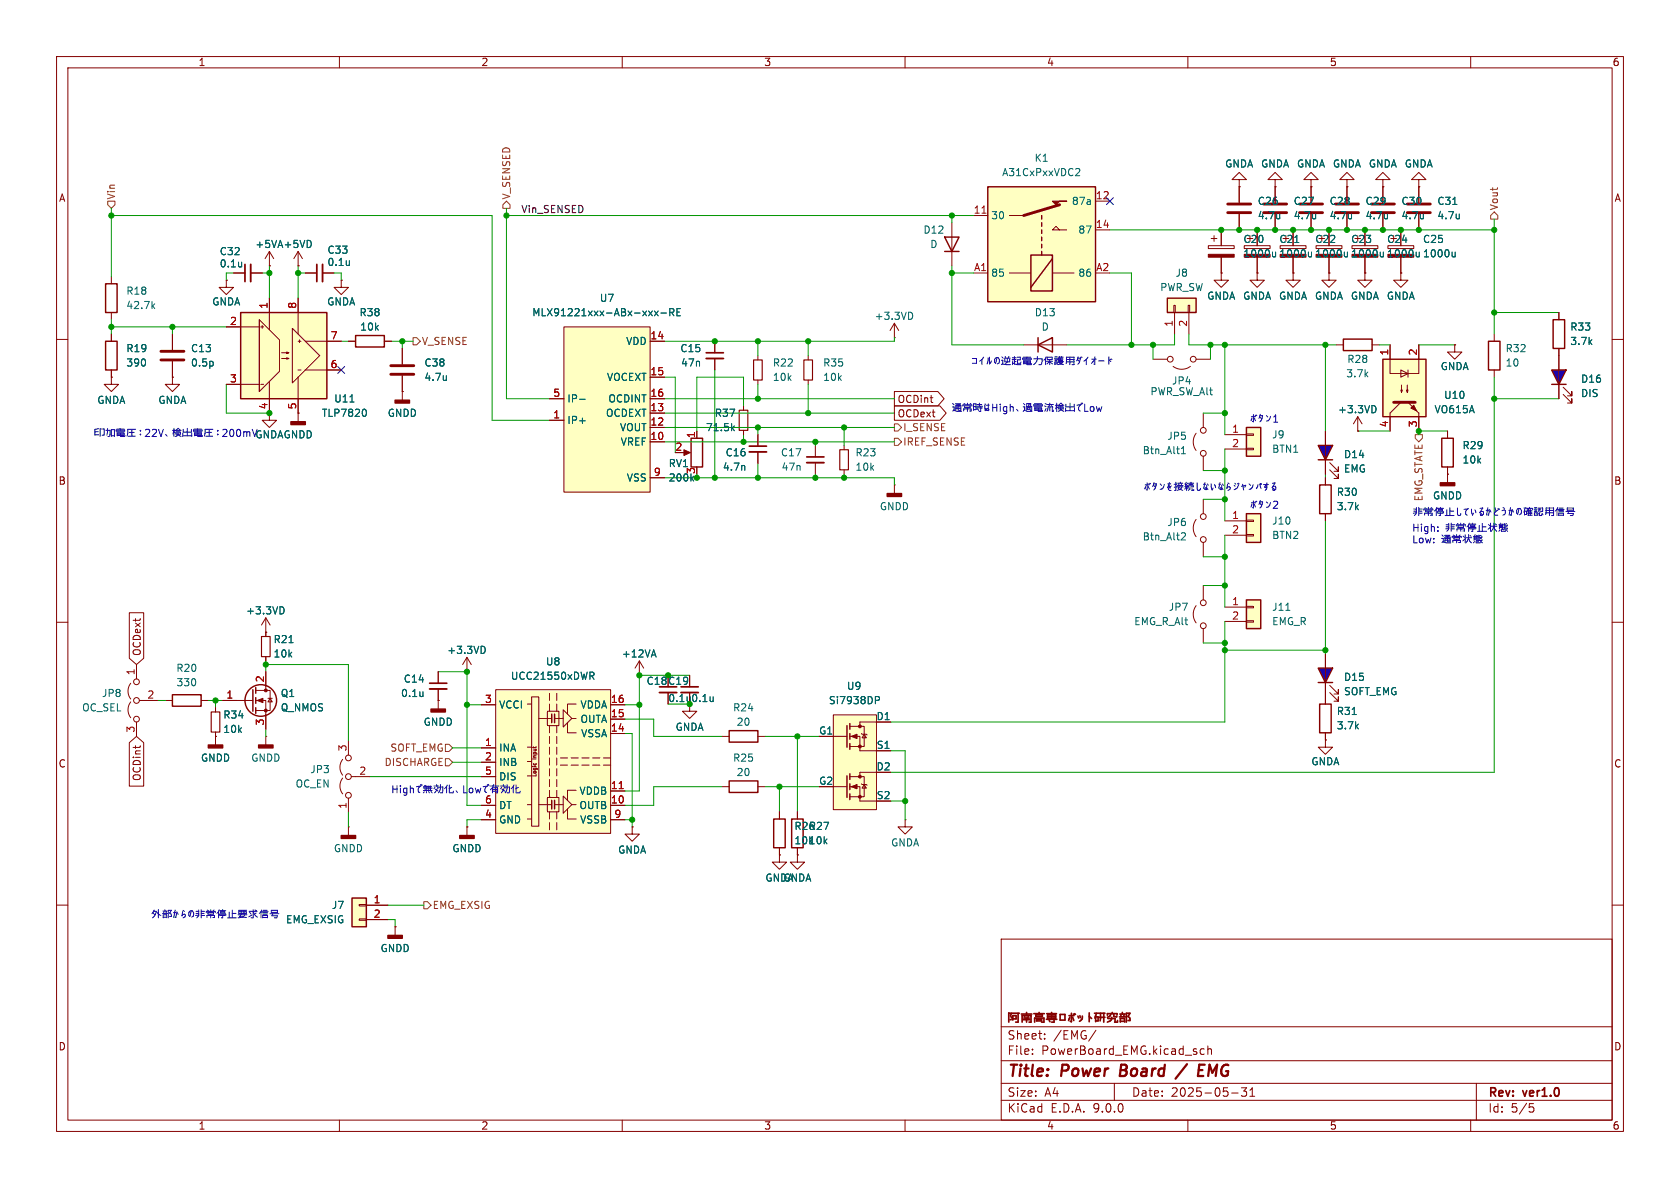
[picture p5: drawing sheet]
<svg xmlns="http://www.w3.org/2000/svg" width="297mm" height="210mm" viewBox="0 0 297 210" stroke-linecap="round" stroke-linejoin="round" font-family="sans-serif">
<defs><g id="words">
<g font-size="2.8" fill="#840000">
<text x="178" y="190.9">Title:</text>
<text x="187.7" y="190.9">Power</text>
<text x="198.8" y="190.9">Board</text>
<text x="209.8" y="190.9">/</text>
<text x="214.2" y="190.9">EMG</text>
</g>
<g font-size="2.1" fill="#840000">
<text x="178" y="184">Sheet:</text>
<text x="186.2" y="184">/EMG/</text>
<text x="178" y="186.7">File:</text>
<text x="184.1" y="186.7">PowerBoard_EMG.kicad_sch</text>
<text x="178" y="196.9">KiCad</text>
<text x="178" y="194.1">Size:</text>
<text x="184.7" y="194.1">A4</text>
<text x="185.7" y="196.9">E.D.A.</text>
<text x="193.3" y="196.9">9.0.0</text>
<text x="200" y="194.1">Date:</text>
<text x="207" y="194.1">2025-05-31</text>
<text x="263" y="194.3">Rev:</text>
<text x="263" y="196.9">Id:</text>
<text x="267.1" y="196.9">5/5</text>
<text x="269.4" y="194.3">ver1.0</text>
</g>
<g font-size="1.8" fill="#840000">
<text x="35" y="11.9">1</text>
<text x="85" y="11.9">2</text>
<text x="135" y="11.9">3</text>
<text x="185" y="11.9">4</text>
<text x="235" y="11.9">5</text>
<text x="285" y="11.9">6</text>
<text x="10.3" y="35.9">A</text>
<text x="285.3" y="35.9">A</text>
<text x="158.6" y="71.4">OCDint</text>
<text x="158.6" y="74">OCDext</text>
<text x="10.3" y="85.9">B</text>
<text x="285.3" y="85.9">B</text>
<text x="25.1" y="116" transform="rotate(-90 25.1 116)">OCDext</text>
<text x="118" y="124.3">0.1u</text>
<text x="10.3" y="135.9">C</text>
<text x="285.3" y="135.9">C</text>
<text x="25.1" y="138.2" transform="rotate(-90 25.1 138.2)">OCDint</text>
<text x="10.3" y="185.9">D</text>
<text x="285.3" y="185.9">D</text>
<text x="35" y="199.9">1</text>
<text x="85" y="199.9">2</text>
<text x="135" y="199.9">3</text>
<text x="185" y="199.9">4</text>
<text x="235" y="199.9">5</text>
<text x="285" y="199.9">6</text>
</g>
<g font-size="1.8" fill="#006464">
<text x="182.8" y="28.8">K1</text>
<text x="216.5" y="29.8">GNDA</text>
<text x="222.8" y="29.8">GNDA</text>
<text x="229.2" y="29.8">GNDA</text>
<text x="235.5" y="29.8">GNDA</text>
<text x="241.9" y="29.8">GNDA</text>
<text x="248.2" y="29.8">GNDA</text>
<text x="177.1" y="31.3">A31CxPxxVDC2</text>
<text x="163.2" y="41.5">D12</text>
<text x="175.1" y="39">30</text>
<text x="189.4" y="36.4">87a</text>
<text x="190.5" y="41.5">87</text>
<text x="222.3" y="36.4">C26</text>
<text x="222.3" y="39">4.7u</text>
<text x="228.6" y="36.4">C27</text>
<text x="228.6" y="39">4.7u</text>
<text x="235" y="36.4">C28</text>
<text x="235" y="39">4.7u</text>
<text x="241.3" y="36.4">C29</text>
<text x="241.3" y="39">4.7u</text>
<text x="247.7" y="36.4">C30</text>
<text x="247.7" y="39">4.7u</text>
<text x="254" y="36.4">C31</text>
<text x="254" y="39">4.7u</text>
<text x="38.7" y="45.3">C32</text>
<text x="38.7" y="47.5">0.1u</text>
<text x="45" y="44">+5VA +5VD</text>
<text x="57.8" y="45.1">C33</text>
<text x="57.8" y="47.2">0.1u</text>
<text x="164.4" y="44">D</text>
<text x="219.7" y="43.2">C20</text>
<text x="219.7" y="45.7">1000u</text>
<text x="226.1" y="43.2">C21</text>
<text x="226.1" y="45.7">1000u</text>
<text x="232.4" y="43.2">C22</text>
<text x="232.4" y="45.7">1000u</text>
<text x="238.8" y="43.2">C23</text>
<text x="238.8" y="45.7">1000u</text>
<text x="245.1" y="43.2">C24</text>
<text x="245.1" y="45.7">1000u</text>
<text x="251.5" y="43.2">C25</text>
<text x="251.5" y="45.7">1000u</text>
<text x="22.2" y="52.3">R18</text>
<text x="105.9" y="53.6">U7</text>
<text x="175.1" y="49.1">85</text>
<text x="190.5" y="49.1">86</text>
<text x="205" y="51.7">PWR_SW</text>
<text x="207.7" y="49.1">J8</text>
<text x="213.3" y="53.2">GNDA</text>
<text x="219.7" y="53.2">GNDA</text>
<text x="226" y="53.2">GNDA</text>
<text x="232.4" y="53.2">GNDA</text>
<text x="238.7" y="53.2">GNDA</text>
<text x="245.1" y="53.2">GNDA</text>
<text x="22.2" y="54.8">42.7k</text>
<text x="37.4" y="54.2">GNDA</text>
<text x="57.7" y="54.2">GNDA</text>
<text x="63.5" y="56.1">R38</text>
<text x="63.6" y="58.6">10k</text>
<text x="94" y="56.1">MLX91221xxx-ABx-xxx-RE</text>
<text x="154.5" y="56.7">+3.3VD</text>
<text x="182.8" y="56.1">D13</text>
<text x="184" y="58.6">D</text>
<text x="277.5" y="58.6">R33</text>
<text x="22.2" y="65">390</text>
<text x="22.2" y="62.5">R19</text>
<text x="33.7" y="62.5">C13</text>
<text x="33.7" y="65">0.5p</text>
<text x="74.9" y="65">C38</text>
<text x="110.6" y="61.2">VDD</text>
<text x="120.2" y="62.5">C15</text>
<text x="120.3" y="65">47n</text>
<text x="136.5" y="65">R22</text>
<text x="145.4" y="65">R35</text>
<text x="238.1" y="64.4">R28</text>
<text x="254.6" y="65.6">GNDA</text>
<text x="266.1" y="62.5">R32</text>
<text x="266.1" y="65">10</text>
<text x="277.5" y="61.2">3.7k</text>
<text x="17.1" y="71.6">GNDA</text>
<text x="27.9" y="71.6">GNDA</text>
<text x="59" y="71.3">U11</text>
<text x="74.9" y="67.5">4.7u</text>
<text x="100.2" y="71.3">IP-</text>
<text x="107.2" y="67.5">VOCEXT</text>
<text x="107.5" y="71.3">OCDINT</text>
<text x="136.5" y="67.5">10k</text>
<text x="145.4" y="67.5">10k</text>
<text x="203.3" y="70.1">PWR_SW_Alt</text>
<text x="207.1" y="68.2">JP4</text>
<text x="237.9" y="66.9">3.7k</text>
<text x="255.2" y="70.7">U10</text>
<text x="279.4" y="70.4">DIS</text>
<text x="279.4" y="67.9">D16</text>
<text x="45" y="77.7">GNDAGNDD</text>
<text x="56.8" y="73.9">TLP7820</text>
<text x="68.4" y="73.9">GNDD</text>
<text x="100.2" y="75.2">IP+</text>
<text x="107" y="73.9">OCDEXT</text>
<text x="109.5" y="76.4">VOUT</text>
<text x="124.7" y="76.4">71.5k</text>
<text x="126.3" y="73.9">R37</text>
<text x="206.3" y="78">JP5</text>
<text x="224.8" y="77.7">J9</text>
<text x="236.5" y="73.3">+3.3VD</text>
<text x="253.5" y="73.3">VO615A</text>
<text x="109.6" y="79">VREF</text>
<text x="118.1" y="82.8">RV1</text>
<text x="127.7" y="83.4">4.7n</text>
<text x="128.2" y="80.9">C16</text>
<text x="138" y="80.9">C17</text>
<text x="138.1" y="83.4">47n</text>
<text x="151.1" y="83.4">10k</text>
<text x="151.1" y="80.9">R23</text>
<text x="201.9" y="80.5">Btn_Alt1</text>
<text x="224.8" y="80.2">BTN1</text>
<text x="237.5" y="81.2">D14</text>
<text x="237.5" y="83.7">EMG</text>
<text x="258.5" y="82.1">10k</text>
<text x="258.5" y="79.6">R29</text>
<text x="110.7" y="85.3">VSS</text>
<text x="118.1" y="85.3">200k</text>
<text x="236.2" y="87.9">R30</text>
<text x="253.2" y="88.5">GNDD</text>
<text x="155.4" y="90.4">GNDD</text>
<text x="201.9" y="95.7">Btn_Alt2</text>
<text x="206.3" y="93.2">JP6</text>
<text x="224.8" y="92.9">J10</text>
<text x="224.8" y="95.5">BTN2</text>
<text x="236.2" y="90.4">3.7k</text>
<text x="43.4" y="108.8">+3.3VD</text>
<text x="48.3" y="113.9">R21</text>
<text x="200.4" y="110.7">EMG_R_Alt</text>
<text x="206.5" y="108.2">JP7</text>
<text x="224.8" y="108.2">J11</text>
<text x="224.8" y="110.7">EMG_R</text>
<text x="31.1" y="119">R20</text>
<text x="48.3" y="116.4">10k</text>
<text x="79" y="115.8">+3.3VD</text>
<text x="96.4" y="117.8">U8</text>
<text x="109.8" y="116.4">+12VA</text>
<text x="14.4" y="126">OC_SEL</text>
<text x="17.9" y="123.4">JP8</text>
<text x="31.1" y="121.5">330</text>
<text x="49.5" y="123.4">Q1</text>
<text x="49.5" y="126">Q_NMOS</text>
<text x="70.8" y="123.4">0.1u</text>
<text x="71.3" y="120.9">C14</text>
<text x="88.1" y="125.5">VCCI</text>
<text x="90.2" y="120.4">UCC21550xDWR</text>
<text x="102.5" y="125.5">VDDA</text>
<text x="114.2" y="121.3">C18 C19</text>
<text x="122.1" y="124.3">0.1u</text>
<text x="129.5" y="126">R24</text>
<text x="146.4" y="124.7">Si7938DP</text>
<text x="149.6" y="122.1">U9</text>
<text x="237.5" y="120.6">D15</text>
<text x="237.5" y="123.1">SOFT_EMG</text>
<text x="39.4" y="129.8">10k</text>
<text x="39.4" y="127.2">R34</text>
<text x="74.8" y="128.5">GNDD</text>
<text x="102.5" y="128">OUTA</text>
<text x="102.6" y="130.5">VSSA</text>
<text x="119.3" y="129.4">GNDA</text>
<text x="130.1" y="128.5">20</text>
<text x="144.7" y="129.9">G1</text>
<text x="154.9" y="127.4">D1</text>
<text x="236.2" y="129.1">3.7k</text>
<text x="236.2" y="126.6">R31</text>
<text x="35.4" y="134.8">GNDD</text>
<text x="44.3" y="134.8">GNDD</text>
<text x="54.8" y="136.9">JP3</text>
<text x="88.1" y="133.1">INA</text>
<text x="88.1" y="135.6">INB</text>
<text x="129.5" y="134.8">R25</text>
<text x="130.1" y="137.4">20</text>
<text x="154.9" y="136.3">D2</text>
<text x="154.9" y="132.5">S1</text>
<text x="231.7" y="135.5">GNDA</text>
<text x="52.2" y="139.4">OC_EN</text>
<text x="88.1" y="138.2">DIS</text>
<text x="88.1" y="143.2">DT</text>
<text x="102.3" y="140.7">VDDB</text>
<text x="102.3" y="143.2">OUTB</text>
<text x="144.7" y="138.8">G2</text>
<text x="154.9" y="141.4">S2</text>
<text x="88.1" y="145.8">GND</text>
<text x="102.5" y="145.8">VSSB</text>
<text x="140.3" y="149.5">10k10k</text>
<text x="140.3" y="146.9">R26R27</text>
<text x="157.4" y="149.8">GNDA</text>
<text x="58.9" y="150.9">GNDD</text>
<text x="79.9" y="150.9">GNDD</text>
<text x="109.2" y="151.1">GNDA</text>
<text x="58.6" y="160.9">J7</text>
<text x="135.2" y="156.1">GNDA</text>
<text x="138.4" y="156.1">GNDA</text>
<text x="50.5" y="163.4">EMG_EXSIG</text>
<text x="67.2" y="168.5">GNDD</text>
</g>
<g font-size="1.8" fill="#725600">
<text x="20.5" y="35.4" transform="rotate(-90 20.5 35.4)">Vin</text>
<text x="90.4" y="35.4" transform="rotate(-90 90.4 35.4)">V_SENSED</text>
<text x="265" y="37.3" transform="rotate(-90 265 37.3)">Vout</text>
<text x="74.5" y="61.2">V_SENSE</text>
<text x="159.6" y="76.4">I_SENSE</text>
<text x="159.6" y="79">IREF_SENSE</text>
<text x="251.7" y="88.7" transform="rotate(-90 251.7 88.7)">EMG_STATE</text>
<text x="67.9" y="135.6">DISCHARGE</text>
<text x="68.9" y="133.1">SOFT_EMG</text>
<text x="76.4" y="160.9">EMG_EXSIG</text>
</g>
<g font-size="1.8" fill="#a90000">
<text x="193.6" y="35.3">12</text>
<text x="172" y="37.8">11</text>
<text x="193.6" y="40.4">14</text>
<text x="172.1" y="48">A1</text>
<text x="193.7" y="48">A2</text>
<text x="40.6" y="57.5">2</text>
<text x="47.4" y="54.7" transform="rotate(-90 47.4 54.7)">1</text>
<text x="52.5" y="54.7" transform="rotate(-90 52.5 54.7)">8</text>
<text x="207.4" y="57.9" transform="rotate(-90 207.4 57.9)">1</text>
<text x="209.9" y="57.9" transform="rotate(-90 209.9 57.9)">2</text>
<text x="58.3" y="60.1">7</text>
<text x="58.3" y="65.2">6</text>
<text x="114.9" y="60.1">14</text>
<text x="245.5" y="62.9" transform="rotate(-90 245.5 62.9)">1</text>
<text x="250.6" y="62.9" transform="rotate(-90 250.6 62.9)">2</text>
<text x="40.6" y="67.7">3</text>
<text x="97.7" y="70.2">5</text>
<text x="114.9" y="66.4">15</text>
<text x="114.9" y="70.2">16</text>
<text x="47.4" y="72.5" transform="rotate(-90 47.4 72.5)">4</text>
<text x="52.5" y="72.5" transform="rotate(-90 52.5 72.5)">5</text>
<text x="97.7" y="74">1</text>
<text x="114.9" y="72.8">13</text>
<text x="114.9" y="75.3">12</text>
<text x="114.9" y="77.9">10</text>
<text x="122.9" y="77.5" transform="rotate(-90 122.9 77.5)">1</text>
<text x="217.7" y="76.6">1</text>
<text x="245.5" y="75.6" transform="rotate(-90 245.5 75.6)">4</text>
<text x="250.6" y="75.6" transform="rotate(-90 250.6 75.6)">3</text>
<text x="119.3" y="79.8">2</text>
<text x="122.9" y="83.9" transform="rotate(-90 122.9 83.9)">3</text>
<text x="217.7" y="79.1">2</text>
<text x="115.5" y="84.2">9</text>
<text x="217.7" y="91.8">1</text>
<text x="217.7" y="94.4">2</text>
<text x="217.7" y="107.1">1</text>
<text x="217.7" y="109.6">2</text>
<text x="23.9" y="119.5" transform="rotate(-90 23.9 119.5)">1</text>
<text x="26" y="123.6">2</text>
<text x="39.9" y="123.6">1</text>
<text x="46.7" y="120.7" transform="rotate(-90 46.7 120.7)">2</text>
<text x="85.7" y="124.3">3</text>
<text x="107.9" y="124.3">16</text>
<text x="23.9" y="129.6" transform="rotate(-90 23.9 129.6)">3</text>
<text x="46.7" y="128.3" transform="rotate(-90 46.7 128.3)">3</text>
<text x="85.7" y="132">1</text>
<text x="107.9" y="126.9">15</text>
<text x="107.9" y="129.4">14</text>
<text x="61.3" y="132.9" transform="rotate(-90 61.3 132.9)">3</text>
<text x="63.4" y="137">2</text>
<text x="85.7" y="134.5">2</text>
<text x="85.7" y="137">5</text>
<text x="61.3" y="143.1" transform="rotate(-90 61.3 143.1)">1</text>
<text x="85.7" y="142.1">6</text>
<text x="107.9" y="139.6">11</text>
<text x="107.9" y="142.1">10</text>
<text x="85.7" y="144.7">4</text>
<text x="108.5" y="144.7">9</text>
<text x="66" y="159.8">1</text>
<text x="66" y="162.3">2</text>
</g>
<text font-size="1.8" fill="#0f0f0f" x="92.1" y="37.8">Vin_SENSED</text>
<g font-size="1.8" fill="#0000c2">
<text x="202" y="87">þÿ0Ü0¿0ó0’c¥}š0W0j0D0j0‰0¸0ã0ó0Ñ0Y0‹</text>
<text x="249.6" y="94.2">High:</text>
<text x="249.6" y="91.4">þÿ—^^8P\kb0W0f0D0‹0K0i0F0K0nxºŠ•u(OáS÷</text>
<text x="255.6" y="94.2">þÿ—^^8P\kbr¶aK</text>
<text x="249.6" y="96.3">Low:</text>
</g>
<g font-size=".9" fill="#840000">
<text x="95" y="137.5" transform="rotate(-90 95 137.5)">Logic</text>
<text x="95" y="134.2" transform="rotate(-90 95 134.2)">Input</text>
</g>
</g></defs>
<g fill="none" stroke="#840000" stroke-width=".18">
<path d="M10 10h277v190h-277zM12 12h273v186h-273zM60 10v2M110 10v2M160 10v2M210 10v2M260 10v2M10 60h2M285 60h2M10 110h2M47 111.8v.7M47 116.1v.7"/>
<path d="M285 110h2M10 160h2M177 166h108v32h-108zM285 160h2M60 198v2M110 198v2M160 198v2M177 194.5h108M177 191.5h108M177 187.5h108M177 181.5h108M182.5 186.3v.1"/>
<path d="M182.5 185.5v.1M184.7 183.6v.1M184.7 182.8v.1M193.7 182.1l-1.2 2M197 191.5v3M210 198v2M212.9 185.5l-.4-.1-.3 .3v.4l.1 .2h.6M213.5 185.5l.2-.1 .4 .1 .1 .9M213.5 184.9v1.5M217.7 193.2h1.2M219.5 192.3h.9l-.5 .6 .4 .1v.7l-.2 .1h-.4l-.2-.1M221 193.8h.8"/>
<path d="M221 192.7l.4-.4v1.5M260 198v2M261 191.5v6.5M270.4 195.1h.7M270.5 195.7h.4l.3 .3-.2 .5-.5 .1"/>
</g>
<path d="M198.2 188.2l-.2 2h.7M209.8 188.1l-2 2.6M211.8 190.2h.9M211.9 189.2h.7M212 188.2h1" fill="none" stroke="#840000" stroke-width=".4"/>
<g fill="none" stroke="#840000" stroke-width=".3">
<path d="M178.3 179v1.7M178.3 179.1h.5l-.2 .4M178.7 179.6l.1 .4M179 179.1h1.2M180 179.1v1.6h-.4M180.6 179.3h1.8M181 180h1M181.1 179.7l.1 .1M181.5 179v.5M181.5 180v.7M181.8 179.7l-.1 .3M182.8 179.2h1.8"/>
<path d="M183.1 179.4h1.2v.3h-1.2zM183.7 179v.2M185.1 179.2h1.7M185.2 179.4h1.4v.6h-1.4zM185.2 179.7h1.4M185.9 179v1M186.3 180v.7h-.4M187.4 179.3h.9v1h-.9zM189 179.5h.8M189.1 179.8l-.2 .6M189.4 179.1v1.5l-.2-.1M189.6 179.8l.2 .6"/>
<path d="M189.8 179.3l.1 .1M190 179.2l.1 .1M190.6 179.6l.1 .4M190.9 179.5l.1 .4M191.3 179.6a.77 .77 0 0 1-.5 .9M192.6 179.7l.4 .3M192.6 179v1.6M193.5 179.1h.7M193.6 179.8h.5v.7h-.4M193.7 179.5v1.1M193.8 179.1l-.2 .9M194.3 179.8h1"/>
<path d="M194.3 179.1h1M194.6 179.1l-.1 1.4M195.1 179.1v1.6M196.4 179.2l-.3 .5-.3 .1M196.6 179.8l-.1 .5-.7 .4M196.6 179v.2M196.9 179.2v.5l.5 .1v-.2M197.5 179.4v-.2h-1.7v.3M197.9 179.8h1.1M198 179.3h.9M198.1 179.4l.1 .2M198.4 179v.3"/>
<path d="M198.8 179.3l-.2 .4M178.6 180.3h.2M179.1 180.1h.5v-.6h-.5v.8M180.7 180.7v-1.2h1.6v1.2h-.4M180.9 180.3h1.2M182.9 180.7v-.7h1.7v.7h-.5M183.3 180.2h.8v.3h-.8zM185 180.2h1.8M185.5 180.4l.1 .2M195.8 180h1.3v.7M197.6 180.4v.3h-.5M198.1 180.7v-.7h.7v.7"/>
<path d="M198.1 180.5h.7M199.4 180.4h.4l-.1-.5-.3-.2 .4-.6h-.7v1.6"/>
</g>
<path d="M46.2 112.5h1.6v3.6h-1.6z" fill="none" stroke="#840000" stroke-width=".2"/>
<path d="M51.1 113.6h.7" fill="none" stroke="#006464" stroke-width=".18"/>
<path d="M99.7 57.8h15.2v29.2h-15.2z" fill="#ffffc2"/>
<g fill="none" stroke="#840000" stroke-width=".18">
<path d="M225.4 31.8h1.3l-1.3-1.3-1.2 1.3h1.2v1.2M225.4 33h.1M231.8 31.8h1.2l-1.2-1.3-1.3 1.3h1.3v1.2M231.8 33h.1M231.8 33v2.8M231.8 37.8v2.8M19.7 48.9v1.3M19.7 55.2v1.3M40 49.5v1.3h1.3l-1.3 1.3-1.3-1.3h1.3M40 49.5h.1M54 48.3h2M57 48.3h2.1"/>
<path d="M99.7 57.8h15.2v29.2h-15.2zM97.2 70.5h2.5M97.2 74.3h2.5M114.9 70.5h2.6M114.9 60.3h2.6M114.9 66.7h2.6M114.9 73h2.6M114.9 75.6h2.6M114.9 78.1h2.6M255.9 76.2v1.3M114.9 84.5h2.6M255.9 82.6v1.2"/>
<path d="M77.5 118.7v2.1M60.6 134.2a2.26 2.26 0 0 0 0 2.8M60.6 137.5a2.26 2.26 0 0 0 0 2.8M61.6 130.9v2.6M62.1 137.3h3.3M77.5 123.8h.1M77.5 121.8v3.5M61.6 141.1v2.5M137.8 151.1v1.3h1.3l-1.3 1.3-1.3-1.3h1.3M137.8 151.1h.1M137.8 143.5v1.3M137.8 149.9v1.2"/>
<path d="M141 143.5v1.3M141 149.9v1.2"/>
<circle cx="61.6" cy="134" r=".51"/>
<circle cx="61.6" cy="137.3" r=".51"/>
<circle cx="61.6" cy="140.6" r=".51"/>
</g>
<g fill="none" stroke="#006464" stroke-width=".18">
<path d="M238.9 37.8v.9M238.9 38.6h.1M27 54.1l.4 .5M27.4 53.7l-.5 .5M61.8 46.1v.8M61.8 46.8l-.1 .1M115.7 55l.7 .8M116.4 55l-.7 .8M116.8 55.3h1M118.4 55.2h.6l.1-.2v-.3l-.7-.1v1.2M118.7 55.2l.4 .6M119.7 55.2h.4"/>
<path d="M120.3 54.6h-.6v1.2h.6M102.5 70.6h.9M74.8 122.3v.8M74.8 123l-.1 .1"/>
</g>
<path d="M18.7 50.2h2v5h-2zM254.9 77.5h2v5.1h-2zM136.8 144.8h2v5.1h-2zM140 144.8h2v5.1h-2z" fill="none" stroke="#840000" stroke-width=".25"/>
<path d="M229.7 36.1h4.1M229.7 37.6h4.1" fill="none" stroke="#840000" stroke-width=".51"/>
<path d="M76.2 125.3h2.5v.6h-2.5z" fill="#840000" stroke="#840000" stroke-width=".25"/>
<path d="M56 46.7v3.1M75.9 120.8h3.1" fill="none" stroke="#840000" stroke-width=".3"/>
<path d="M57 46.7v3.1M75.9 121.8h3.1" fill="none" stroke="#840000" stroke-width=".33"/>
<path d="M220.3 90.8h2.6v5.1h-2.6z" fill="#ffffc2"/>
<path d="M62.9 59.3h5v2h-5zM220.3 90.8h2.6v5.1h-2.6zM233.3 85.7h2v5.1h-2zM128.9 138h5.1v2.1h-5.1z" fill="none" stroke="#840000" stroke-width=".25"/>
<g fill="none" stroke="#840000" stroke-width=".18">
<path d="M225.4 33v2.8M225.4 37.8v2.8M41.3 48.3h2M44.3 48.3h2.1M47.6 47h.1M47.6 44.5l-.7 1.2M47.6 44.5l.8 1.2M47.6 44.5v2.5M239 43.4h4.6v.5h-4.6zM241.3 48.3v1.2h1.3l-1.3 1.3-1.3-1.3h1.3M241.3 48.3h.1M241.3 40.6v2.8"/>
<path d="M241.3 45.5v2.8M61.6 60.3h1.3M67.9 60.3h1.3M71.1 69.2h.1M71.1 69.2v1.5M216.5 92.1h3.8M216.5 94.6h3.8M220.3 91.9h1.3v.3h-1.3zM220.3 94.5h1.3v.2h-1.3zM234.3 84.5v1.2M234.3 90.8v1.3M82.5 118.7h.1"/>
<path d="M82.5 116.2v2.5M82.5 116.2l-.7 1.3M82.5 116.2l.8 1.3M127.6 139.1h1.3M134 139.1h1.3M61.6 146.2h.1M61.6 146.2v1.5M82.5 146.2h.1M82.5 146.2v1.5M69.8 163.8h.1M69.8 163.8v1.6"/>
</g>
<path d="M223.4 36.1h4.1M223.4 37.6h4.1" fill="none" stroke="#840000" stroke-width=".51"/>
<path d="M232.6 37.8v.9M232.6 38.6h-.1M42.7 46.3v.9M42.7 47.1h.1M250.9 44.6v.8M250.9 45.3l-.2 .1h-.3M85.4 114.2a.68 .68 0 0 1 .4 .7 .68 .68 0 0 1-.4 .6" fill="none" stroke="#006464" stroke-width=".18"/>
<path d="M43.3 46.7v3.1" fill="none" stroke="#840000" stroke-width=".3"/>
<path d="M44.3 46.7v3.1" fill="none" stroke="#840000" stroke-width=".33"/>
<g fill="#840000" stroke="#840000" stroke-width=".25">
<path d="M81.3 147.7h2.5v.5h-2.5z"/>
<path d="M68.6 165.4h2.5v.5h-2.5z"/>
<path d="M69.8 70.7h2.6v.5h-2.6z"/>
<path d="M60.3 147.7h2.6v.5h-2.6z"/>
</g>
<path d="M239 45h4.6v.5h-4.6z" fill="#840000" stroke="#840000" stroke-width=".18"/>
<path d="M62.2 158.8h2.6v5h-2.6z" fill="#ffffc2"/>
<g fill="none" stroke="#840000" stroke-width=".25">
<path d="M18.7 60.3h2v5.1h-2zM30.5 122.8h5.1v2h-5.1zM44.7 121.9v3.8M45.2 121.5v1.1M45.2 123.3v1M45.2 125.1v1M62.2 158.8h2.6v5h-2.6z"/>
<circle cx="46.1" cy="123.8" r="2.79"/>
</g>
<g fill="none" stroke="#840000" stroke-width=".18">
<path d="M238.1 31.8h1.3l-1.3-1.3-1.2 1.3h1.2v1.2M238.1 33h.1M244.5 31.8h1.2l-1.2-1.3-1.3 1.3h1.3v1.2M244.5 33h.1M19.7 59.1v1.2M30.5 59.1v2.7M232.7 43.4h4.5v.5h-4.5zM234.9 40.6v2.8M234.9 45.5v2.8M247.6 48.3v1.2h1.3l-1.3 1.3-1.2-1.3h1.2M247.6 48.3h.1M19.7 66.7v1.2h1.3l-1.3 1.3-1.3-1.3h1.3"/>
<path d="M19.7 66.7h.1M19.7 65.4v1.3M30.5 66.7v1.2h1.2l-1.2 1.3-1.3-1.3h1.3M30.5 66.7h.1M30.5 63.9v2.8M24.1 117.5v2.5M47 111.8h.1M47 109.2l-.8 1.3M47 109.2l.8 1.3M47 109.2v2.6M47 118.7v3.3M23.1 120.8a2.26 2.26 0 0 0 0 2.8"/>
<path d="M23.1 124.1a2.26 2.26 0 0 0 0 2.8M24.1 127.6v2.6M24.6 123.8h3.3M29.2 123.8h1.3M35.6 123.8h1.2M38.1 130.2h.1M38.1 125.1v.8M38.1 129.4v2.3M39.4 123.8h5.3M45.2 122h2.6v3.6h-2.6M45.2 123.8h1.8v5.1M47 130.2h.1"/>
<path d="M47 130.2v1.5M47.4 123.4h.7M47.8 123.4l.3 .7h-.7zM63.5 159.9h1.3v.2h-1.3zM111.8 146.2v1.2h1.2l-1.2 1.3-1.3-1.3h1.3M111.8 146.2h.1M63.5 162.4h1.3v.3h-1.3zM64.8 160h3.8M64.8 162.6h3.8"/>
<circle cx="24.1" cy="123.8" r=".51"/>
<circle cx="24.1" cy="120.5" r=".51"/>
<circle cx="24.1" cy="127.1" r=".51"/>
</g>
<path d="M28.4 62.1h4.1M28.4 63.6h4.1" fill="none" stroke="#840000" stroke-width=".51"/>
<path d="M244.6 44.6v.8M244.6 45.3l-.2 .1h-.3M37.6 64v.6M49.8 107.3a.68 .68 0 0 1 .4 .6 .68 .68 0 0 1-.4 .6" fill="none" stroke="#006464" stroke-width=".18"/>
<g fill="#840000" stroke="#840000" stroke-width=".18">
<path d="M232.7 45h4.5v.5h-4.5z"/>
<path d="M45.5 123.8l1-.4v.8z"/>
<circle cx="47" cy="122" r=".25"/>
<circle cx="47" cy="125.6" r=".25"/>
</g>
<g fill="#840000" stroke="#840000" stroke-width=".25">
<path d="M36.8 131.7h2.6v.5h-2.6z"/>
<path d="M45.7 131.7h2.6v.5h-2.6z"/>
</g>
<path d="M37.3 125.9h1.6v3.5h-1.6z" fill="none" stroke="#840000" stroke-width=".2"/>
<path d="M87.6 121.9h20.3v25.4h-20.3z" fill="#ffffc2"/>
<g fill="none" stroke="#840000" stroke-width=".18">
<path d="M211.5 76.6a2.54 2.54 0 0 0 0 3M212.7 73v2.6M212.7 80.6v2.6M113 119.4h.1M113 116.8l-.7 1.3M113 116.8l.8 1.3M113 116.8v2.6M85.1 124.6h2.5M85.1 132.2h2.5M85.1 134.7h2.5M85.1 137.3h2.5M87.6 121.9h20.3v25.4h-20.3z"/>
<path d="M93.2 124.5h.8M93.2 132.1h.8M93.2 134.6h.8M93.2 137.2h.8M94 123.2h1.2v22.9h-1.2zM94.4 134.9v.2M94.7 134.9l.1 .2M95.2 127h2.3M96.8 125.7h2v2.6h-2zM97.2 122.6v1.2M97.2 124.5v1.2M97.2 128.3v1.2"/>
<path d="M97.2 130.2v1.2M97.2 132.1v1.3M97.2 134v1.3M97.2 135.9v1.3M97.2 137.8v1.3M97.2 139.7v1.3M98 127h1.6M98.4 122.6v1.2M98.4 124.5v1.2M98.4 128.3v1.2M98.4 130.2v1.2M98.4 132.1v1.3"/>
<path d="M98.4 134v1.3M98.4 135.9v1.3M98.4 137.8v1.3M98.4 139.7v1.3M99.1 134h1.2M99.1 135.3h1.2M99.6 125.5l1.5 1.5-1.5 1.5zM100.3 127.8v1.7h1.6M101 134h1.2M101 135.3h1.2M101.1 127h.8M101.9 124.5h-1.6v1.7"/>
<path d="M101.9 139.7h-1.6v1.8M102.9 134h1.2M102.9 135.3h1.2M104.8 134h1.2M104.8 135.3h1.2M106.7 134h1.2M106.7 135.3h1.2M107.9 124.6h2.6M107.9 127.1h2.6M107.9 129.7h2.6M107.9 139.8h2.6M85.1 142.4h2.5"/>
<path d="M85.1 144.9h2.5M93.2 142.2h.8M93.2 144.8h.8M95.2 142.2h2.3M96.8 141h2v2.5h-2zM97.2 143.5v1.3M97.2 145.4v1.3M98 142.2h1.6M98.4 143.5v1.3M98.4 145.4v1.3M99.6 140.7l1.5 1.5-1.5 1.6zM100.3 143v1.8h1.6"/>
<path d="M101.1 142.2h.8M107.9 142.4h2.6M107.9 144.9h2.6"/>
<circle cx="212.7" cy="76.1" r=".51"/>
<circle cx="212.7" cy="80.1" r=".51"/>
</g>
<path d="M97.5 126.2v1.6M98 126.2v1.6M97.5 141.5v1.5M98 141.5v1.5" fill="none" stroke="#840000" stroke-width=".25"/>
<path d="M109.5 139.4h.7" fill="none" stroke="#a90000" stroke-width=".18"/>
<path d="M208.9 79.3l.3-.4v1.3M208.9 80.2h.7M104.3 118.8h.5l.2 .3-.1 .3-.6 .1M104.6 119.5l.4 .6M115.3 115.8h.6M115.6 114.9l.4 1.2" fill="none" stroke="#006464" stroke-width=".18"/>
<path d="M147.3 126.4h7.6v16.7h-7.6z" fill="#ffffc2"/>
<g fill="none" stroke="#840000" stroke-width=".18">
<path d="M238.1 33v2.8M238.1 37.8v2.8M244.5 33v2.8M244.5 37.8v2.8M52.7 47h.1M52.7 44.5l-.8 1.2M52.7 44.5l.8 1.2M52.7 44.5v2.5M60.3 49.5v1.3h1.3l-1.3 1.3-1.2-1.3h1.2M60.3 49.5h.1M71.1 61.6v2.8M71.1 66.4v2.8"/>
<path d="M118.1 122.4v2.1M147.3 126.4h7.6v16.7h-7.6zM147.3 130.2h2.4M147.3 139.1h2.4M150.2 128.4h2.6v3.6h-2.6M150.2 137.3h2.6v3.5h-2.6M150.2 130.2h1.8v2.5h2.8M150.2 139.1h1.8v2.5h2.8M152.3 129.7l.1 .1h.8l.1 .1M152.3 138.6l.1 .1h.8l.1 .1M152.8 129.8l.4 .6h-.8zM152.8 138.7l.4 .6h-.8z"/>
<path d="M154.8 127.6h-2.8v.8M154.8 136.5h-2.8v.8M154.9 127.6h2.6M154.9 132.7h2.6"/>
</g>
<path d="M149.7 128.3v3.8M149.7 137.2v3.8M150.2 127.9v1M150.2 129.7v1M150.2 131.4v1.1M150.2 136.8v1M150.2 138.6v1M150.2 140.3v1.1" fill="none" stroke="#840000" stroke-width=".25"/>
<g fill="#840000" stroke="#840000" stroke-width=".18">
<path d="M150.5 130.2l1-.4v.8z"/>
<path d="M150.5 139.1l1-.4v.7z"/>
<circle cx="152" cy="128.4" r=".25"/>
<circle cx="152" cy="132" r=".25"/>
<circle cx="152" cy="137.3" r=".25"/>
<circle cx="152" cy="140.8" r=".25"/>
</g>
<path d="M245.3 37.8v.9M245.3 38.6h-.1M251.6 37.8v.9M251.6 38.6h.1M78.9 66.4v.9M78.9 67.1v.1M154.8 123.1h.4l.3 .3-.1 .3-.6 .1" fill="none" stroke="#006464" stroke-width=".18"/>
<path d="M236.1 36.1h4.1M236.1 37.6h4.1M242.4 36.1h4.1M242.4 37.6h4.1M69.1 64.6h4.1M69.1 66.2h4.1" fill="none" stroke="#840000" stroke-width=".51"/>
<path d="M116.6 121.4h3" fill="none" stroke="#840000" stroke-width=".3"/>
<path d="M116.6 122.4h3" fill="none" stroke="#840000" stroke-width=".33"/>
<path d="M220.3 75.6h2.6v5h-2.6z" fill="#ffffc2"/>
<path d="M237.5 59.9h5.1v2.1h-5.1zM220.3 75.6h2.6v5h-2.6z" fill="none" stroke="#840000" stroke-width=".25"/>
<g fill="none" stroke="#840000" stroke-width=".18">
<path d="M250.8 31.8h1.3l-1.3-1.3-1.2 1.3h1.2v1.2M250.8 33h.1M47.6 73v1.3h1.3l-1.3 1.3-1.2-1.3h1.2M52.7 73h.1M52.7 73v1.5M149.2 78.7v.8M216.5 76.8h3.8M216.5 79.4h3.8M220.3 76.7h1.3v.3h-1.3zM220.3 79.2h1.3v.3h-1.3zM236.2 61h1.3M242.6 61h1.2"/>
<path d="M149.2 83.1v.7M141 151.1v1.3h1.2l-1.2 1.3-1.3-1.3h1.3M141 151.1h.1M160 144.9v1.3h1.3l-1.3 1.2-1.3-1.2h1.3M160 144.9h.1"/>
</g>
<path d="M148.5 79.5h1.5v3.6h-1.5z" fill="none" stroke="#840000" stroke-width=".2"/>
<path d="M51.4 74.5h2.6v.6h-2.6z" fill="#840000" stroke="#840000" stroke-width=".25"/>
<path d="M42.5 55.2h15.3v15.3h-15.3z" fill="#ffffc2"/>
<g fill="none" stroke="#840000" stroke-width=".18">
<path d="M40 57.8h5.8M45.8 56.5l3.6 3.6v5.6l-3.6 3.5zM45.8 56.5v12.7M46.1 57.8h.5M46.4 57.5v.5M47.6 52.7v5.6M51.7 58l4.8 4.9-4.8 4.8zM52.7 52.7v6.4M40 67.9h5.8M46.1 67.9h.5M47.6 67.4v5.6M49.8 62.4h1.3l-.4 .1v-.3l.4 .2"/>
<path d="M49.8 63.4h1.3l-.4 .1v-.3l.4 .2M52.7 66.7v6.3M52.7 60.3h.5M52.7 65.4h.5M53 60.1v.5M54 60.3h6.3M54 65.4h6.3M255.9 83.8h.1M255.9 83.8v1.5"/>
</g>
<path d="M42.5 55.2h15.3v15.3h-15.3z" fill="none" stroke="#840000" stroke-width=".25"/>
<path d="M61.9 71.1h.7M64.5 72.3a.79 .79 0 0 1 0 1.3" fill="none" stroke="#006464" stroke-width=".18"/>
<path d="M254.6 85.3h2.6v.6h-2.6z" fill="#840000" stroke="#840000" stroke-width=".25"/>
<path d="M233 78.7h2.6l-1.3 2.6z" fill="#00f"/>
<g fill="none" stroke="#840000" stroke-width=".18">
<path d="M234.3 76.2v7.6M211.5 91.8a2.54 2.54 0 0 0 0 3.1M212.7 88.3v2.5M212.7 95.9v2.5M235.1 83.1l1.5 1.5v-.8v.8h-.8M235.1 81.8l1.5 1.5v-.7v.7h-.8M211.5 107.1a2.54 2.54 0 0 0 0 3M212.7 103.5v2.5M212.7 111.1v2.6"/>
<circle cx="212.7" cy="91.3" r=".51"/>
<circle cx="212.7" cy="95.4" r=".51"/>
<circle cx="212.7" cy="110.6" r=".51"/>
<circle cx="212.7" cy="106.6" r=".51"/>
</g>
<path d="M233 78.7h2.6l-1.3 2.6zM233 81.3h2.6" fill="none" stroke="#840000" stroke-width=".25"/>
<path d="M209 94.2h.5l.1 .3-.8 .9h.8" fill="none" stroke="#006464" stroke-width=".18"/>
<path d="M233 118.1h2.6l-1.3 2.6z" fill="#00f"/>
<path d="M234.3 115.6v7.6M235.1 122.4l1.5 1.6v-.8v.8h-.8M235.1 121.2l1.5 1.5v-.8v.8h-.8" fill="none" stroke="#840000" stroke-width=".18"/>
<path d="M233 118.1h2.6l-1.3 2.6zM233 120.7h2.6" fill="none" stroke="#840000" stroke-width=".25"/>
<path d="M220.3 106h2.6v5.1h-2.6z" fill="#ffffc2"/>
<path d="M220.3 106h2.6v5.1h-2.6zM233.3 124.5h2v5h-2z" fill="none" stroke="#840000" stroke-width=".25"/>
<path d="M240 76.2h.1M240 73.7l-.7 1.2M240 73.7l.8 1.2M240 73.7v2.5M216.5 107.3h3.8M216.5 109.9h3.8M220.3 107.2h1.3v.2h-1.3zM220.3 109.7h1.3v.3h-1.3zM234.3 130.8v1.3h1.3l-1.3 1.3-1.3-1.3h1.3M234.3 130.8h.1M234.3 123.2v1.3M234.3 129.5v1.3" fill="none" stroke="#840000" stroke-width=".18"/>
<path d="M242.8 71.7a.68 .68 0 0 1 .5 .6 .68 .68 0 0 1-.5 .7M227.3 107.9h.7M239.1 126.3h.7" fill="none" stroke="#006464" stroke-width=".18"/>
<path d="M244.5 63.5h7.6v10.2h-7.6z" fill="#ffffc2"/>
<path d="M122.2 77.5h2v5.1h-2zM244.5 63.5h7.6v10.2h-7.6zM128.9 129.2h5.1v2h-5.1z" fill="none" stroke="#840000" stroke-width=".25"/>
<g fill="none" stroke="#840000" stroke-width=".18">
<path d="M123.2 76.2v1.3M126.4 60.3v2.1M126.4 63.4v2M131.4 71.8v.7M131.4 76.1v.7M134 62.9v.7M134 67.2v.7M134 76.8v2.1M134 79.9v2M142.9 62.9v.7M142.9 67.2v.7M144.1 78.7v2.1"/>
<path d="M245.7 61v5h5.1v-5M247.6 65.4l1.3 .6-1.3 .7zM247.6 71.1l-1.9 1.9v3.2M247.8 68.1v1.2l.1-.3h-.3l.2 .3M248.8 68.1v1.2l.1-.3h-.2l.1 .3M248.9 65.4v1.3M250.8 73v3.2M120.6 80h1.1M144.1 81.8v2M158.1 85.7h.1M158.1 85.7v1.5M121.9 119.4v2"/>
<path d="M121.9 122.4v3.3h1.3l-1.3 1.3-1.3-1.3h1.3M127.6 130.2h1.3M134 130.2h1.3"/>
</g>
<path d="M246.4 71.1h3.8" fill="none" stroke="#840000" stroke-width=".51"/>
<g fill="#840000" stroke="#840000" stroke-width=".18">
<path d="M249.9 71.6l.5 1-1-.5z"/>
<path d="M248.9 71.1l1.9 1.9z"/>
<path d="M120.9 79.5l1.1 .5-1.1 .5z"/>
</g>
<path d="M124.8 62.4h3.1M132.5 78.9h3M142.6 80.8h3.1M120.4 121.4h3" fill="none" stroke="#840000" stroke-width=".3"/>
<path d="M124.8 63.4h3.1M132.5 79.9h3M142.6 81.8h3.1M120.4 122.4h3" fill="none" stroke="#840000" stroke-width=".33"/>
<path d="M129.5 75.7l.3 .4M129.8 75.3l-.5 .5M122.3 84.6l.3 .4M122.6 84.2l-.4 .5M131.6 82.3l.1 .8M126.1 123.2v.8M126.1 123.9l-.1 .1" fill="none" stroke="#006464" stroke-width=".18"/>
<path d="M156.8 87.2h2.6v.6h-2.6z" fill="#840000" stroke="#840000" stroke-width=".25"/>
<path d="M130.7 72.5h1.5v3.6h-1.5zM133.2 63.6h1.5v3.6h-1.5zM142.1 63.6h1.5v3.6h-1.5z" fill="none" stroke="#840000" stroke-width=".2"/>
<path d="M274.3 65.4h2.6l-1.3 2.5z" fill="#00f"/>
<g fill="none" stroke="#840000" stroke-width=".18">
<path d="M250.8 33v2.8M250.8 37.8v2.8M158.1 59.7h.1M158.1 57.2l-.7 1.2M158.1 57.2l.8 1.2M158.1 57.2v2.5M245.4 43.4h4.5v.5h-4.5zM247.6 40.6v2.8M247.6 45.5v2.8M264.2 59.1v1.2M275.6 55.2v1.3M181 61h7.6"/>
<path d="M257.2 61v1.2h1.2l-1.2 1.3-1.3-1.3h1.3M257.2 61h.1M264.2 65.4v1.3M275.6 61.6v8.9M276.4 69.7l1.5 1.5v-.7v.7h-.8M276.4 68.5l1.5 1.5v-.8v.8h-.8"/>
</g>
<path d="M183.5 59.7v2.5M274.6 56.5h2v5.1h-2zM183.5 61l2.6-1.3v2.5zM263.1 60.3h2.1v5.1h-2.1zM274.3 65.4h2.6l-1.3 2.5zM274.3 67.9h2.6" fill="none" stroke="#840000" stroke-width=".25"/>
<path d="M245.4 45h4.5v.5h-4.5z" fill="#840000" stroke="#840000" stroke-width=".18"/>
<path d="M256.8 36.1h.8M258 37.8v.9M258 38.6h-.1M160.9 55.2a.68 .68 0 0 1 .5 .6 .68 .68 0 0 1-.5 .7M257.3 44.6v.8M257.3 45.3l-.2 .1h-.3" fill="none" stroke="#006464" stroke-width=".18"/>
<path d="M248.8 36.1h4.1M248.8 37.6h4.1" fill="none" stroke="#840000" stroke-width=".51"/>
<path d="M174.6 33h19.1v20.3h-19.1z" fill="#ffffc2"/>
<path d="M168.3 39.4v7.6M172.1 38.1h2.5M178.4 38.1h2.6M193.7 35.6h2.5M172.1 48.3h2.5M178.4 48.3h3.8M186.1 48.3h3.8M187.3 40.6l-.6-.6-.6 .6h2.5M193.7 40.6h2.5M215.9 48.3v1.2h1.3l-1.3 1.3-1.3-1.3h1.3M215.9 48.3h.1" fill="none" stroke="#840000" stroke-width=".18"/>
<path d="M187.3 36.2l-6.3 1.9" fill="none" stroke="#840000" stroke-width=".51"/>
<path d="M174.6 33h19.1v20.3h-19.1zM184.1 38.1v.6M184.1 39.4v.6M167 41.9h2.5l-1.2 2.6zM167 44.5h2.5M182.2 45.1h3.9v6.3h-3.9zM184.1 40.6v.7M184.1 41.9v.6M184.1 43.2v.6M184.1 44.5v.6M186.1 45.7l-3.9 5.1" fill="none" stroke="#840000" stroke-width=".25"/>
<path d="M186.1 35.6h2.5h-1.3l-.6 .6z" fill="#840000" stroke="#840000" stroke-width=".18"/>
<path d="M173.6 37.7h.7" fill="none" stroke="#a90000" stroke-width=".18"/>
<path d="M190.3 29.8l.5 .1 .1 .3-.8 .9h.8" fill="none" stroke="#006464" stroke-width=".18"/>
<path d="M206.4 52.7h5.1v2.5h-5.1z" fill="#ffffc2"/>
<path d="M206.4 52.7h5.1v2.5h-5.1z" fill="none" stroke="#840000" stroke-width=".25"/>
<g fill="none" stroke="#840000" stroke-width=".18">
<path d="M219.1 31.8h1.2l-1.2-1.3-1.3 1.3h1.3v1.2M219.1 33h.1M219.1 33v2.8M219.1 37.8v2.8M225.4 33h.1M225.4 33v2.8M225.4 37.8v2.8M231.8 33h.1M231.8 33v2.8M231.8 37.8v2.8M238.1 33h.1M238.1 33v2.8"/>
<path d="M238.1 37.8v2.8M244.5 33h.1M244.5 33v2.8M244.5 37.8v2.8M250.8 33h.1M250.8 33v2.8M250.8 37.8v2.8M19.7 59.1v1.2M30.5 59.1v2.7M40 49.5h.1M40 57.8h2.5M41.3 48.3h2"/>
<path d="M44.3 48.3h2.1M47.6 47h.1M47.6 52.7v2.5M52.7 47h.1M52.7 52.7v2.5M54 48.3h2M57 48.3h2.1M60.3 49.5h.1M207.5 54h.3v1.2h-.3zM207.6 55.2v3.9M210.1 54h.2v1.2h-.2zM210.2 55.2v3.9"/>
<path d="M213.6 43.4h4.6v.5h-4.6zM214.1 42.2h1M214.6 41.7v1M215.9 48.3h.1M215.9 40.6v2.8M215.9 45.5v2.8M220 43.4h4.5v.5h-4.5zM222.2 48.3v1.2h1.3l-1.3 1.3-1.2-1.3h1.2M222.2 48.3h.1M222.2 40.6v2.8M222.2 45.5v2.8M226.3 43.4h4.6v.5h-4.6z"/>
<path d="M228.6 48.3v1.2h1.3l-1.3 1.3-1.3-1.3h1.3M228.6 48.3h.1M228.6 40.6v2.8M228.6 45.5v2.8M234.9 48.3v1.2h1.3l-1.3 1.3-1.2-1.3h1.2M234.9 48.3h.1M234.9 40.6v2.8M234.9 45.5v2.8M241.3 48.3h.1M241.3 40.6v2.8M241.3 45.5v2.8M247.6 48.3h.1"/>
<path d="M247.6 40.6v2.8M247.6 45.5v2.8M275.6 55.2v1.3M19.7 66.7h.1M19.7 65.4v1.3M30.5 66.7h.1M30.5 63.9v2.8M40 67.9h2.5M47.6 70.5v2.5M52.7 73h.1M52.7 70.5v2.5M57.8 60.3h2.5"/>
<path d="M57.8 65.4h2.5M61.6 60.3h1.3M67.9 60.3h1.3M71.1 69.2h.1M71.1 61.6v2.8M71.1 66.4v2.8M97.2 70.5h2.5M97.2 74.3h2.5M114.9 60.3h2.6M114.9 70.5h2.6M114.9 66.7h2.6M114.9 73h2.6"/>
<path d="M114.9 75.6h2.6M114.9 78.1h2.6M123.2 76.2v1.3M126.4 60.3v2.1M126.4 63.4v2M131.4 71.8v.7M131.4 76.1v.7M134 76.8v2.1M134 79.9v2M158.1 71.8h8.1l1.1 1.2-1.1 1.3h-8.1zM158.1 69.2h7.7l1.1 1.3-1.1 1.3h-7.7zM203.8 63.5h2.6"/>
<path d="M207.4 64.8a2.54 2.54 0 0 0 3 0M211.5 63.5h2.5M234.3 76.2v2.5M240 76.2h.1M245.7 61v2.5M245.7 73.7v2.5M250.8 61v2.5M250.8 73.7v2.5M255.9 76.2v1.3M257.2 61h.1M275.6 61.6v3.8M275.6 67.9v2.6"/>
<path d="M114.9 84.5h2.6M234.3 81.3v2.5M234.3 84.5v1.2M234.3 90.8v1.3M255.9 83.8h.1M255.9 82.6v1.2M22.9 108.3h2.5v8.1l-1.3 1.1-1.2-1.1zM47 111.8h.1M47 111.8v.7M47 116.1v.7M47 118.7v2.6M77.5 118.7v2.1"/>
<path d="M82.5 118.7h.1M113 119.4h.1M121.9 119.4v2M234.3 115.6v2.5M22.9 131.3l1.2-1.1 1.3 1.1v7.7h-2.5zM38.1 130.2h.1M38.1 125.1v.8M38.1 129.4v.8M39.4 123.8h2.5M47 126.4v2.5M77.5 123.8h.1M77.5 121.8v2"/>
<path d="M85.1 124.6h2.5M85.1 132.2h2.5M85.1 134.7h2.5M85.1 137.3h2.5M107.9 124.6h2.6M107.9 127.1h2.6M107.9 129.7h2.6M107.9 139.8h2.6M118.1 122.4v2.1M121.9 122.4v2.1M154.9 127.6h2.6M154.9 132.7h2.6"/>
<path d="M234.3 130.8h.1M234.3 120.7v3.8M234.3 129.5v1.3M82.5 146.2h.1M85.1 142.4h2.5M85.1 144.9h2.5M107.9 142.4h2.6M107.9 144.9h2.6M111.8 146.2h.1M137.8 151.1h.1M137.8 143.5v1.3M137.8 149.9v1.2"/>
<path d="M141 151.1h.1M141 143.5v1.3M141 149.9v1.2M64.8 160h3.8M64.8 162.6h3.8M69.8 163.8h.1"/>
<circle cx="206.9" cy="63.5" r=".51"/>
<circle cx="210.9" cy="63.5" r=".51"/>
</g>
<g fill="#840000" stroke="#840000" stroke-width=".18">
<path d="M213.6 45h4.6v.5h-4.6z"/>
<path d="M220 45h4.5v.5h-4.5z"/>
<path d="M226.3 45h4.6v.5h-4.6z"/>
</g>
<g fill="none" stroke="#006464" stroke-width=".18">
<path d="M226.2 37.8v.9M226.2 38.6h.1M232.6 37.8v.9M232.6 38.6h-.1M238.9 37.8v.9M238.9 38.6h.1M245.3 37.8v.9M245.3 38.6h-.1M251.6 37.8v.9M251.6 38.6h.1M256.8 36.1h.8M258 37.8v.9"/>
<path d="M258 38.6h-.1M42.7 46.3v.9M42.7 47.1h.1M61.8 46.1v.8M61.8 46.8l-.1 .1M115.7 55l.7 .8M116.4 55l-.7 .8M116.8 55.3h1M118.4 55.2h.6l.1-.2v-.3l-.7-.1v1.2M118.7 55.2l.4 .6M119.7 55.2h.4M120.3 54.6h-.6v1.2h.6"/>
<path d="M225.5 44.6v.8M225.5 45.3l-.2 .1h-.3M228.9 42.9h.7M231.9 45.3l-.2 .1h-.3M231.9 44.6v.8M238.2 45.3l-.2 .1h-.3M238.2 44.6v.8M244.6 45.3l-.2 .1h-.3M244.6 44.6v.8M250.9 45.3l-.2 .1h-.3M250.9 44.6v.8M257.3 45.3l-.2 .1h-.3"/>
<path d="M257.3 44.6v.8M37.6 64v.6M61.9 71.1h.7M64.5 72.3a.79 .79 0 0 1 0 1.3M78.9 66.4v.9M78.9 67.1v.1M102.5 70.6h.9M129.5 75.7l.3 .4M129.8 75.3l-.5 .5M242.8 71.7a.68 .68 0 0 1 .5 .6 .68 .68 0 0 1-.5 .7M122.3 84.6l.3 .4M122.6 84.2l-.4 .5"/>
<path d="M131.6 82.3l.1 .8M49.8 107.3a.68 .68 0 0 1 .4 .6 .68 .68 0 0 1-.4 .6M51.1 113.6h.7M85.4 114.2a.68 .68 0 0 1 .4 .7 .68 .68 0 0 1-.4 .6M104.3 118.8h.5l.2 .3-.1 .3-.6 .1M104.6 119.5l.4 .6M115.3 115.8h.6M115.6 114.9l.4 1.2M74.8 122.3v.8M74.8 123l-.1 .1M126.1 123.2v.8M126.1 123.9l-.1 .1"/>
<path d="M154.8 123.1h.4l.3 .3-.1 .3-.6 .1M239.1 126.3h.7"/>
</g>
<path d="M217 36.1h4.1M217 37.6h4.1" fill="none" stroke="#840000" stroke-width=".51"/>
<path d="M19 35.6h1.3v.6l-.6 .6-.7-.6zM88.9 36.2l.6-.6 .7 .6v.6h-1.3zM264.2 37.5l.6 .6v.6h-1.3v-.6zM73 59.7h.7l.6 .6-.6 .7h-.7zM158.1 74.9h.6l.7 .7-.7 .6h-.6zM158.1 77.5h.6l.7 .6-.7 .6h-.6zM250.2 76.8h1.3v.7l-.7 .6-.6-.6zM78.7 131.6h.7l.6 .6-.6 .6h-.7zM78.7 134.1h.7l.6 .6-.6 .7h-.7zM74.9 159.4h.7l.6 .6-.6 .7h-.7z" fill="none" stroke="#725600" stroke-width=".18"/>
<g fill="none" stroke="#009600" stroke-width=".18">
<path d="M19.7 38.1h67.3v36.2h10.2M19.7 36.8v12.1M89.5 36.8v33.7h7.7M89.5 38.1h82.6M168.3 38.1v1.3M264.2 38.7v20.4M19.7 56.5v2.6M19.7 57.8h20.3M30.5 57.8v1.3M41.3 48.3h-1.3v1.2M46.4 48.3h1.2M47.6 47v5.7"/>
<path d="M52.7 47v5.7M52.7 48.3h1.3M59.1 48.3h1.2v1.2M158.1 59.7v.6h-40.6M168.3 47v14h12.7M168.3 48.3h3.8M196.2 48.3h3.8v12.7M196.2 40.6h68M207.6 59.1v1.9h-19M210.2 59.1v1.9h26M264.2 55.2h11.4M40 67.9v5.1h7.6"/>
<path d="M60.3 60.3h1.3M69.2 60.3h3.8M71.1 60.3v1.3M117.5 70.5h40.6M117.5 73h40.6M117.5 78.1h40.6M117.5 66.7h1.9v13.3M117.5 75.6h40.6M126.4 65.4v19.1M131.4 71.8v-5.1h-8.2v9.5M131.4 76.8v1.3M134 60.3v2.6"/>
<path d="M134 67.9v2.6M134 75.6v1.2M142.9 60.3v2.6M142.9 67.9v5.1M144.1 78.1v.6M149.2 75.6v3.1M203.8 61v2.5M212.7 73h3.8M214 61v2.5M216.5 61v15.8M216.5 79.4v12.7M234.3 61v15.2"/>
<path d="M240 76.2h5.7M243.8 61h1.9M250.8 61h6.4M255.9 76.2h-5.1v.6M264.2 70.5h11.4M264.2 66.7v69.8h-106.7M117.5 84.5h40.6v1.2M123.2 83.8v.7M134 81.9v2.6M144.1 83.8v.7M149.2 83.8v.7M212.7 88.3h3.8"/>
<path d="M212.7 83.2h3.8M212.7 98.4h3.8M216.5 94.6v12.7M234.3 83.8v.7M234.3 92.1v23.5M47 117.5h14.6v13.4M47 116.8v1.9M77.5 118.7h5v23.7h2.6M121.9 119.4h-8.9v20.4h-2.5M212.7 113.7h3.8M212.7 103.5h3.8M216.5 109.9v17.7h-59"/>
<path d="M216.5 114.9h17.8M27.9 123.8h1.3M36.8 123.8h2.6M38.1 123.8v1.3M47 128.9v1.3M65.4 137.3h19.7M80 134.7h5.1M80 132.2h5.1M82.5 124.6h2.6M110.5 124.6h2.5M110.5 129.7h1.3v16.5M110.5 127.1h5.1v3.1h12"/>
<path d="M118.1 124.5h3.8M127.6 139.1h-12v3.3h-5.1M135.3 139.1h9.5M135.3 130.2h9.5M137.8 139.1v4.4M141 130.2v13.3M157.5 132.7h2.5v12.2M61.6 143.6v2.6M85.1 144.9h-2.6v1.3M110.5 144.9h1.3M157.5 141.6h2.5M68.6 160h6.3"/>
<path d="M68.6 162.6h1.2v1.2"/>
</g>
<path d="M195.6 35l1.2 1.2M196.8 35l-1.2 1.2M59.7 64.8l1.2 1.2M60.9 64.8l-1.2 1.2" fill="none" stroke="#000084" stroke-width=".18"/>
<g fill="none" stroke="#0000c2" stroke-width=".18">
<path d="M16.8 76.9h.6M16.8 76.3h.6M17.4 75.8l-.6 .1v1.1M18.1 76.9h.3M18.4 76.9v-1.1h-.7v1.4M18.7 76.1h.7v1M19 75.8l-.1 1.1M19.1 77.2h.2M19.7 77h.5M19.7 77.2v-1.2h.5v1.2M20.5 76.3v-.3h1.5v.3M20.7 75.8h1.2"/>
<path d="M20.7 76.4h.4M20.7 77h1.2v-.4h-1.2v.4M20.7 76.7h1.2M20.7 76.2h.4M21.3 75.8v.6M21.3 76.6v.6h.7l.1-.2M21.4 76.4h.5M21.4 76.2h.5M22.7 77.1h1.2M22.8 76.4h.9M23.3 76v1.1M24 75.9h-1.4l-.1 1.2"/>
<path d="M24.8 76.7v.2M24.8 76.1v.1M25.7 76l.5-.1 .3 .4-.8 .9h.8M26.9 76l.5-.1 .3 .4-.8 .9h.8M28 75.9l.5 1.3 .4-1.3M29.3 76.8l.2 .3M30.5 76.1h.5M30.8 76l-.2 .7M30.8 76.3l.1 .2M30.8 75.7v1.5M31.1 76.4h.8v.3h-.8zM31.2 76.1h.6"/>
<path d="M31.5 76.8l-.5 .4M31.5 75.7l-.5 .4M31.5 76.1v.6l.5 .5M31.5 75.7l.3 .3 .2 .1M32.3 77h1.6M32.3 76.6v.6M32.4 75.9v.5h1.4v-.5M33.1 75.7v1.3M33.9 76.6v.6M34.2 76.3v-.3h1.5v.3M34.3 75.8h1.3M34.3 76.4h.4"/>
<path d="M34.4 77h1.2v-.4h-1.2v.4M34.4 76.7h1.2M34.4 76.2h.3M34.9 75.8v.6M35 76.6v.6h.7l.1-.2M35.1 76.4h.5M35.1 76.2h.4M36.4 77.1h1.2M36.5 76.4h.9M37 76v1.1M37.6 75.9h-1.3l-.2 1.2M38.5 76.7v.2"/>
<path d="M38.5 76.1v.1M39.4 76l.5-.1 .2 .4-.8 .9h.8M40.8 76l.1-.1a.68 .68 0 0 1 .5 .6 .68 .68 0 0 1-.5 .7 .84 .84 0 0 1-.1-1.2zM42 76l.1-.1a.68 .68 0 0 1 .5 .6 .68 .68 0 0 1-.5 .7 .84 .84 0 0 1-.1-1.2zM43.1 76.4l.4-.1 .1 .2M43.1 76.3v.9M43.6 76.5l.2-.2 .3 .1 .1 .8M43.6 76.5v.7M168.4 71.9h.3v.6l-.3 .2M168.4 71.3l.3 .3M168.6 72.5l.6 .2h.8M168.9 71.4h.9l-.4 .2"/>
<path d="M169 72.2h.8M169 71.9h.8M169 72.5v-.8h.9v.8h-.3M169.2 71.5l.4 .2M169.4 71.7v.8M170.2 71.8v-.2h1.6v.2M170.4 72.7v-.4h1.3v.4h-.3M170.4 71.3l.2 .1M170.5 71.8h1v.3h-1zM171 71.3v.3M171 72.1v.6M171.6 71.3l-.2 .1"/>
<path d="M171.9 63.4h.7v.8h-.7M172.1 72.4h.4v-1h-.4v1.1M172.1 71.9h.4M172.7 71.8h1M172.7 72.1h1M172.7 71.5h.9M172.8 72.3l.2 .2M173.1 71.3v.5M173.4 71.8v.9h-.3M173.6 63.6v.9M173.6 63.6l-.4 .3M173.9 63.1l-.3 .5"/>
<path d="M174.2 71.4v1.2v-.4M174.4 71.6h.5M174.7 63.3l-.2 1M174.7 71.4v1.2l-.3-.1v-.2l.2-.1 .3 .3M174.9 63.1v1.2l.4-.5M175.5 72.1h.7M175.5 71.4v1.3M176.2 71.4v1.3M176.3 63.3l-.3 .9-.2-.2 .2-.7h.5a.67 .67 0 0 1-.2 1M176.8 71.4v.2M176.8 71.9v.8M177 63.7h.3v.5l-.3 .3"/>
<path d="M177.1 63.1l.2 .2M177.2 64.3l1.4 .2M177.5 63.3h1.1M177.6 64h.9M177.6 63.5v.4M177.7 63l.1 .3M178 71.9h-.4l-.2 .2 .1 .6h.5M178 71.9v1l-.3 .2h-.3M178.1 63.3v.6l-.3 .4M178.4 63l-.1 .3M178.5 63.5v.4M178.6 72l.2-.1h.3v.8"/>
<path d="M178.6 71.4v1.3M178.9 63.6h.7M179 63.3h.6M179 64.1l.3 .2M179 63.8v.7M179.3 64.3l1.2 .2M179.3 63.9h.3M179.3 63v1.3M179.7 72.4l.3 .3M179.8 63.1h.6v.5h-.6M179.9 63.6v.6M180.5 64l-.1 .2h-.6"/>
<path d="M180.8 63.6v-.3h1.5v.3M180.9 71.9h.2v.6l-.2 .2M180.9 63.7h.4M180.9 63.1h1.3M180.9 71.3l.3 .3M181 64.3h1.2v-.4h-1.2v.4M181 64h1.2M181 63.5h.3M181.1 72.5l.6 .2h.8M181.4 71.9v.6M181.5 63.1v.6M181.6 63.9v.6h.7l.1-.2"/>
<path d="M181.7 72.4h.4v-.3h-.4v.3M181.7 63.7h.5M181.7 63.5h.4M182.2 71.9v-.6h-.7v.6h.9v.6h-.2M182.2 71.6h-.3v.3M182.7 63.4h1.5l-.1 1M182.8 71.8v-.2h1.5v.2M182.9 71.9h.4M182.9 71.4h1.2M182.9 72.5h1.2v-.4h-1.2v.5M182.9 71.8h.4M182.9 72.3h1.2"/>
<path d="M183.4 63a1.43 1.43 0 0 1-.7 1.5M183.5 71.4v.6M183.5 72.1v.6h.8v-.2M183.6 64.5h.5M183.7 71.9h.4M183.7 71.8h.4M184.6 71.8l.3 .1M184.8 71.3l.2 .1M184.8 63.3v1.2M184.9 72.2l-.2 .5M185 63.1l-.5 .6M185 63.9h1.1"/>
<path d="M185.1 71.5h1.1M185.1 63.1h.9v.5h-.9zM185.2 71.9h.9M185.3 72.1l-.2 .6M185.6 63.9l-.5 .4M185.6 63.6v.9M185.6 71.3l-.2 .6M185.6 72.1v.6M185.6 64l.5 .3M185.8 71.7l.3 .3M186 72.1v.6h.2v-.2M186.4 63.3h.5"/>
<path d="M186.5 64.3h.4v-.3h-.4v.5M186.5 63.5h.4M186.5 63.7h.4M186.5 63.1h.4M186.6 71.6h.5M186.8 71.6l-.2 .7M186.8 71.9l.2 .2M186.8 71.3v1.4M187 63.1h1M187 64h.9l-.9 .5M187.1 63.4h.8M187.1 63.9h.9"/>
<path d="M187.1 63.6h.8M187.1 63.7h.8M187.2 71.9h.8v.4h-.8zM187.2 63.4v.5M187.2 63.3l-.2 .3M187.2 64l.8 .5M187.2 71.7h.7M187.3 63v.3M187.5 63.4v.5M187.5 72.4l-.4 .3M187.5 71.3l-.4 .4M187.5 71.7v.6l.6 .4"/>
<path d="M187.6 71.3l.2 .3h.3M187.7 63v.3M188.4 72.6h1.6M188.4 72.1v.6M188.4 71.4v.5h1.5v-.5M188.5 64.3v-1.2h1.4v1.4h-.4M188.5 64h1.4M188.5 63.6h1.4M189.1 63.1v1.4M189.2 71.3v1.3M190 72.1v.6M190.5 63.6l.3 .3"/>
<path d="M190.6 63.3h.4l-.2 .7-.3 .4M190.6 63.1l-.3 .7M191 63.1l.1 .2M191 71.6a.61 .61 0 0 0-.3 .5 .61 .61 0 0 0 .3 .6M191.1 71.3l.1 .1M191.2 71.5l-.8 .1M191.2 63.1l.1 .1M191.3 71.2l.1 .2M191.8 71.4v1.3h.6M192 63.6v.9M192 63.6l-.4 .3M192.3 63.1l-.3 .5"/>
<path d="M192.8 72l.2-.1 .3 .1 .1 .5-.1 .2h-.3l-.2-.1zM193 63.5h.8M193.5 63.5l-.6 .7M193.6 63.1v1.3l-.2-.1M193.8 71.9l.3 .8 .2-.6 .3 .6 .2-.8M194.2 63.8h1M196 63.6l.4 .3M196 63.1v1.3M196.3 63.5l.1 .1M196.5 63.4l.1 .2M221.2 73.7h.7M221.3 73.9l-.1 .5"/>
<path d="M221.6 73.3v1.3l-.2-.1M221.8 73.9l.1 .5M221.9 73.4l.1 .1M222.1 73.4l.1 .1M222.7 73.7l.3 .4M222.8 73.2l-.2 .8M222.8 73.5h.4l-.2 .7-.3 .4M223.9 73.5l.2 .2M224.6 73.6a.84 .84 0 0 1-.7 .8M225.2 74.6h.7M225.2 73.7l.3-.3v1.2M221.2 88.9h.7"/>
<path d="M221.3 89.1l-.1 .5M221.6 88.5v1.3l-.2-.1M221.8 89.1l.1 .5M221.9 88.7l.1 .1M222.1 88.6l.1 .1M222.7 89l.3 .3M222.8 88.5l-.2 .7M222.8 88.7h.4l-.2 .7-.3 .4M223.9 88.7l.2 .3M224.6 88.8a.84 .84 0 0 1-.7 .9M225.2 88.7l.4-.1 .3 .4-.8 .9h.8M254.2 93.8v.1"/>
<path d="M254.2 93.1v.2M254.9 95.2h.3v.5l-.3 .2M254.9 94.6l.3 .2M255.1 95.8l.6 .2h.8M255.5 95.5h.8M255.5 94.9v.9M255.9 94.9v.9M256.4 94.9v.9h-.3M256.9 95.9v-.4h1.3v.4h-.3M257 95v.3h1v-.3M257.5 95.3v.7M259 95.2l-.4 .4"/>
<path d="M259 94.5v1.5M259.2 96l.4-.9 .2 .6 .3 .3M260.6 95.3h.5M260.6 94.9v.6M260.7 95.7l-.2 .3M261 95.7v.3h.6l.1-.2M261 95.5l.4 .2M261.1 94.9v.6M261.4 95.1v.4M261.8 95.7l.3 .3M261.9 95.2l-.5 .1M262 95.4v.1h-.6"/>
<path d="M69.5 138.9v1.3M69.5 139.5h.7M70.2 138.9v1.3M70.8 138.9v.1M70.8 139.3v.9M71.9 139.3v1l-.2 .3-.3-.1M71.9 139.4l-.3-.1-.3 .3 .2 .5h.4M72.5 139.4l.2-.1 .3 .1 .1 .8M72.5 138.9v1.3M74.3 139a.61 .61 0 0 0-.4 .5 .61 .61 0 0 0 .3 .6M74.4 138.7l.1 .2M74.4 138.9l-.8 .2"/>
<path d="M74.5 138.6l.2 .2M74.8 139.3h1.6M74.8 139.7h1.6M75 140l-.2 .2M75.1 139h1.2M75.1 138.9v.8M75.2 138.8l-.4 .3M75.4 139.9v.3M75.4 138.9v.8M75.8 139.9l.1 .3M75.8 138.9v.8M76.1 138.9v.8"/>
<path d="M76.2 139.9l.2 .3M76.7 138.9h.9M76.9 139.2l-.2 .2M77 139.5l.4 .4M77.2 138.7v.2M77.3 139.1l.3 .2M77.3 139.4l-.5 .8M77.6 139.1h.7l-.1 1.1M77.9 138.7a1.75 1.75 0 0 1-.4 1.5M78.6 139.4l.4-.3v1.1M79.1 138.8l-.2 .3M79.4 138.8v1.3"/>
<path d="M79.9 139.2l-.5 .2M80.2 139.9l-.1 .3h-.7M80.6 139.8l.3 .3M82 138.9v1.3h.6M83 139.4l.2-.1 .3 .1 .1 .5-.1 .2-.3 .1-.2-.2zM84 139.3l.3 .9 .2-.6 .3 .6 .2-.9M86.1 139a.61 .61 0 0 0-.4 .5 .61 .61 0 0 0 .3 .6M86.1 138.7l.2 .2M86.2 138.9l-.8 .2M86.3 138.6l.2 .2M86.6 138.9h1.6M87.1 139.2h.9v1h-.3"/>
<path d="M87.1 139.9h.9M87.1 139.6h.9M87.1 139.2v1M87.1 139.2l-.4 .4M87.3 138.7l-.2 .5M88.5 138.9h.9M88.7 139.2l-.2 .2M88.7 139.5l.5 .4M89 138.7v.2M89.1 139.1l.3 .2M89.1 139.4l-.5 .8M89.4 139.1h.7l-.1 1.1"/>
<path d="M89.7 138.7a1.75 1.75 0 0 1-.4 1.5M90.4 139.4l.3-.3v1.1M90.9 138.8l-.2 .3M91.2 138.8v1.3M91.7 139.2l-.5 .2M92 139.9l-.1 .3h-.7M77.9 140.2h.3M89.7 140.2h.3M27 161.4l.4 .3M27.2 161.1h.4l-.1 .6-.5 .6M27.3 160.9l-.4 .6M27.8 161.3l.6 .5"/>
<path d="M28 160.8v1.5M28.7 161.5h.9M28.8 161h.8M28.8 162.1h.7M28.8 162.3v-.6h.7v.6M28.9 161.2l.1 .1M29.1 160.8v.2M29.5 161.1l-.2 .3M30 162h.3l-.1-.4-.2-.2 .3-.5h-.5v1.4M30.7 161.3h.4l.1 .2-.1 .7-.2-.1M31 160.9l-.3 1.3M31.3 161.2l.2 .4"/>
<path d="M32.3 161.2l-.1 .7 .2-.3h.2l.2 .2-.1 .3-.3 .2M32.4 160.9l.2 .2M33.8 161l-.2 1-.2-.2 .1-.7 .5-.1a.67 .67 0 0 1-.1 1.1M34.7 161.1h.4M34.7 161.5h.4M35.1 160.9v1.1l-.3 .3M35.2 161.8h-.6M35.6 160.8v1.5M35.6 161.1h.6M35.6 161.5h.5M35.6 161.8h.6M36.5 161.3v-.2h1.5v.2"/>
<path d="M36.6 162.2v-.4h1.3v.4h-.3M36.6 160.9l.2 .1M36.8 161.3h.9v.3h-.9zM37.3 160.8v.3M37.3 161.6v.7M37.9 160.9l-.2 .1M38.6 161.2l-.3 .3M38.6 161.1v1.2M38.8 160.8l-.2 .5M38.8 161.8v-.2h1.1v.2M38.8 161h1.1M38.9 161.8h.9"/>
<path d="M39 161.2h.7v.2h-.7zM39.4 161.8v.5h-.3M39.4 160.8v.2M40.2 162.3h1.6M40.5 161.2v1.1M41.1 161.5h.6M41.1 160.9v1.4M42.1 161.7h1.6M42.2 160.9h1.4M42.2 161.2h1.3v.3h-1.3zM42.6 160.9v.6M42.7 161.6l-.4 .4 1.2 .2"/>
<path d="M43.1 160.9v.6M43.3 161.7l-.5 .4-.7 .2M44 161.1h1.5M44.1 161.3l.3 .3M44.5 161.8l-.5 .3M44.8 160.8v1.5h-.4M44.8 161.2l.2 .4 .5 .5M45.1 160.9l.3 .1M45.3 161.4l-.3 .2M46.1 161.1v1.2M46.3 160.9l-.5 .6M46.3 161.2h1.1"/>
<path d="M46.4 162.3v-.5h.9v.5M46.4 161.6h.9M46.4 162.2h.9M46.4 161.3h.9M46.5 160.9h.7M47.7 161.5h1.6M48 161.3v-.4h1v.4M48 161.3h1M48.2 161.5l-.1 .4h.9l-.1 .4h-.4"/>
</g>
<path d="M109.5 139.4h.7" fill="none" stroke="#a90000" stroke-width=".18"/>
<g fill="#009600" stroke="#009600" stroke-width=".18">
<circle cx="82.5" cy="124.6" r=".46"/>
<circle cx="82.5" cy="118.7" r=".46"/>
<circle cx="38.1" cy="123.8" r=".46"/>
<circle cx="47" cy="117.5" r=".46"/>
<circle cx="141" cy="130.2" r=".46"/>
<circle cx="121.9" cy="124.5" r=".46"/>
<circle cx="118.1" cy="119.4" r=".46"/>
<circle cx="149.2" cy="84.5" r=".46"/>
<circle cx="144.1" cy="84.5" r=".46"/>
<circle cx="113" cy="124.6" r=".46"/>
<circle cx="113" cy="119.4" r=".46"/>
<circle cx="160" cy="141.6" r=".46"/>
<circle cx="47.6" cy="73" r=".46"/>
<circle cx="30.5" cy="57.8" r=".46"/>
<circle cx="19.7" cy="38.1" r=".46"/>
<circle cx="19.7" cy="57.8" r=".46"/>
<circle cx="134" cy="60.3" r=".46"/>
<circle cx="126.4" cy="60.3" r=".46"/>
<circle cx="142.9" cy="60.3" r=".46"/>
<circle cx="134" cy="75.6" r=".46"/>
<circle cx="134" cy="70.5" r=".46"/>
<circle cx="137.8" cy="139.1" r=".46"/>
<circle cx="111.8" cy="144.9" r=".46"/>
<circle cx="47.6" cy="48.3" r=".46"/>
<circle cx="52.7" cy="48.3" r=".46"/>
<circle cx="89.5" cy="38.1" r=".46"/>
<circle cx="71.1" cy="60.3" r=".46"/>
<circle cx="203.8" cy="61" r=".46"/>
<circle cx="214" cy="61" r=".46"/>
<circle cx="216.5" cy="73" r=".46"/>
<circle cx="126.4" cy="84.5" r=".46"/>
<circle cx="123.2" cy="84.5" r=".46"/>
<circle cx="134" cy="84.5" r=".46"/>
<circle cx="144.1" cy="78.1" r=".46"/>
<circle cx="131.4" cy="78.1" r=".46"/>
<circle cx="142.9" cy="73" r=".46"/>
<circle cx="247.6" cy="40.6" r=".46"/>
<circle cx="241.3" cy="40.6" r=".46"/>
<circle cx="244.5" cy="40.6" r=".46"/>
<circle cx="264.2" cy="55.2" r=".46"/>
<circle cx="250.8" cy="40.6" r=".46"/>
<circle cx="264.2" cy="40.6" r=".46"/>
<circle cx="250.8" cy="76.2" r=".46"/>
<circle cx="216.5" cy="83.2" r=".46"/>
<circle cx="216.5" cy="103.5" r=".46"/>
<circle cx="216.5" cy="98.4" r=".46"/>
<circle cx="216.5" cy="113.7" r=".46"/>
<circle cx="264.2" cy="70.5" r=".46"/>
<circle cx="216.5" cy="114.9" r=".46"/>
<circle cx="234.3" cy="114.9" r=".46"/>
<circle cx="216.5" cy="88.3" r=".46"/>
<circle cx="149.2" cy="75.6" r=".46"/>
<circle cx="200" cy="61" r=".46"/>
<circle cx="234.3" cy="61" r=".46"/>
<circle cx="219.1" cy="40.6" r=".46"/>
<circle cx="215.9" cy="40.6" r=".46"/>
<circle cx="168.3" cy="48.3" r=".46"/>
<circle cx="168.3" cy="38.1" r=".46"/>
<circle cx="216.5" cy="61" r=".46"/>
<circle cx="225.4" cy="40.6" r=".46"/>
<circle cx="222.2" cy="40.6" r=".46"/>
<circle cx="231.8" cy="40.6" r=".46"/>
<circle cx="228.6" cy="40.6" r=".46"/>
<circle cx="234.9" cy="40.6" r=".46"/>
<circle cx="238.1" cy="40.6" r=".46"/>
</g>
<use href="#words"/>
</svg>
